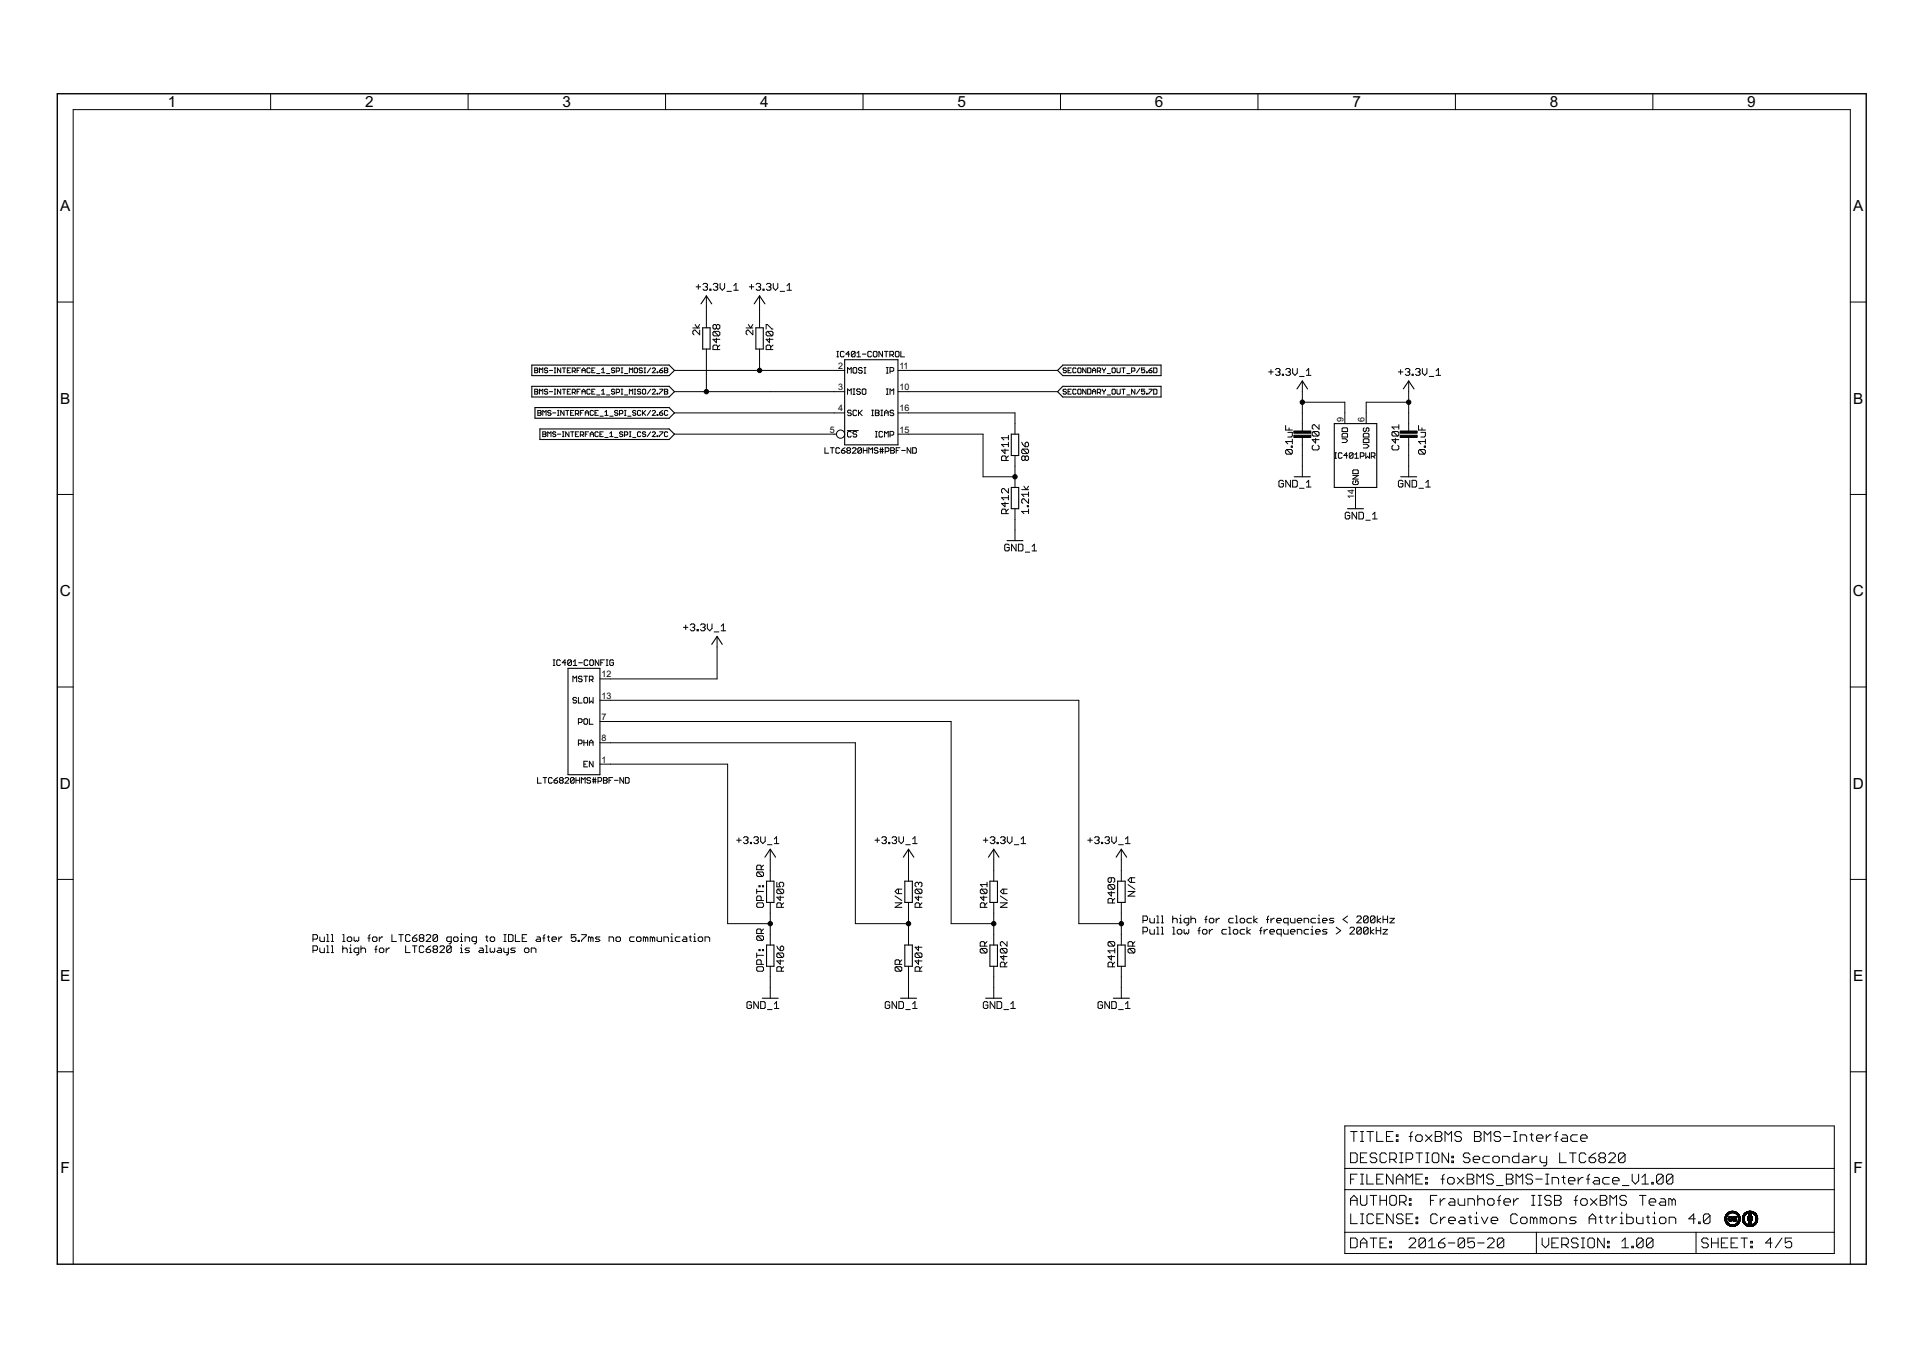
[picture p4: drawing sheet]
<svg xmlns="http://www.w3.org/2000/svg" width="297mm" height="210mm" viewBox="0 0 297 210" stroke-linecap="round" stroke-linejoin="round" font-family="sans-serif">
<defs><g id="words">
<g font-size="2.6">
<text x="25.9" y="16.6">1</text>
<text x="56.4" y="16.6">2</text>
<text x="86.9" y="16.6">3</text>
<text x="117.4" y="16.6">4</text>
<text x="147.9" y="16.6">5</text>
<text x="178.4" y="16.6">6</text>
<text x="208.9" y="16.6">7</text>
<text x="239.4" y="16.6">8</text>
<text x="269.9" y="16.6">9</text>
<text x="9.3" y="32.6">A</text>
<text x="286.3" y="32.6">A</text>
<text x="9.3" y="62.4">B</text>
<text x="286.3" y="62.4">B</text>
<text x="9.2" y="92.1">C</text>
<text x="286.2" y="92.1">C</text>
<text x="9.2" y="121.8">D</text>
<text x="286.2" y="121.8">D</text>
<text x="9.3" y="151.5">E</text>
<text x="286.3" y="151.5">E</text>
<text x="9.4" y="181.2">F</text>
<text x="286.3" y="181.2">F</text>
</g>
<g font-size="1.5">
<text x="129.5" y="57">2</text>
<text x="138.9" y="57">11</text>
<text x="129.5" y="60.3">3</text>
<text x="129.5" y="63.5">4</text>
<text x="138.9" y="63.5">16</text>
<text x="138.9" y="60.3">10</text>
<text x="207.5" y="65.2" transform="rotate(-90 207.5 65.2)">9</text>
<text x="210.8" y="65.2" transform="rotate(-90 210.8 65.2)">6</text>
<text x="128.2" y="66.8">5</text>
<text x="138.9" y="66.8">15</text>
<text x="209.1" y="77" transform="rotate(-90 209.1 77)">14</text>
<text x="92.9" y="104.6">12</text>
<text x="92.9" y="107.9">13</text>
<text x="92.9" y="111.2">7</text>
<text x="92.9" y="114.5">8</text>
<text x="92.9" y="117.8">1</text>
</g>
</g></defs>
<g fill="none" stroke="#000" stroke-width=".15">
<path d="M41.8 14.5v2.4M72.3 14.5v2.4M102.8 14.5v2.4M133.3 14.5v2.4M163.8 14.5v2.4M194.3 14.5v2.4M224.8 14.5v2.4M255.3 14.5v2.4M8.8 46.7h2.5M82.6 56.8h.4l.1 .2-.1 .2 .1 .2-.1 .2h-.4zM82.6 57.2h.4M83.3 57.6v-.8l.3 .3 .2-.3v.8"/>
<path d="M84.6 57l-.1-.2h-.3l-.1 .2 .1 .2 .4 .1-.1 .3h-.3l-.1-.2M84.9 57.2h.5M85.6 56.8h.3M85.6 57.6h.3M85.7 56.8v.8M86.6 56.8v.8l-.5-.8v.8M86.9 56.8h.5M87.1 56.8v.8M87.6 57.2h.3M88.1 56.8h-.5v.8h.5M88.4 57.3l.5-.1v-.2l-.1-.2h-.4v.8M88.6 57.3l.3 .3"/>
<path d="M89.1 57.2h.3M89.6 56.8h-.5v.8M89.9 57.2h.5M89.9 57.6v-.5l.2-.3 .3 .3v.5M91.2 57l-.2-.2h-.2l-.1 .2v.4l.1 .2h.2l.2-.2M91.4 57.2h.3M91.9 56.8h-.5v.8h.5M92.2 57.7h.5M92.9 57.6h.5M92.9 57.1l.3-.3v.8M93.7 57.7h.5M94.9 57l-.1-.2h-.2l-.2 .2 .2 .2 .3 .1-.1 .3h-.2l-.2-.2"/>
<path d="M95.2 57.3h.4l.1-.1v-.2l-.1-.2h-.4v.8M95.9 56.8h.3M95.9 57.6h.3M96.1 56.8v.8M96.5 57.7h.5M97.2 57.6v-.8l.3 .3 .2-.3v.8M98.1 56.8h.2l.2 .2v.4l-.2 .2h-.2l-.1-.2v-.4zM99.2 57l-.1-.2h-.3l-.1 .2 .1 .2 .4 .1-.1 .3h-.3l-.1-.2M99.5 56.8h.2M99.5 57.6h.2M99.6 56.8v.8M100.5 56.8l-.5 .8"/>
<path d="M100.8 57l.1-.2h.2l.1 .2v.1l-.4 .5h.4M101.5 57.4h.1v.2h-.1zM101.9 57.2h.4l.1 .2-.1 .2h-.3l-.1-.2zM102.4 56.8l-.5 .4M102.6 56.8h.4l.1 .2-.1 .2 .1 .2-.1 .2h-.4zM102.6 57.2h.4M104.2 57.2h26.3M107 50.7h1.1M107.4 50.1l.3 .6 .4-.6M107.5 44.3h.7M107.9 43.9v.8M108.1 51v.7l-.7-.7h-.2l-.2 .2v.3l.2 .2"/>
<path d="M108.6 43.9l.2-.1h.3l.2 .1v.2l-.2 .2M108.9 44.3h.2M109.1 44.3l.2 .2v.2l-.2 .1h-.3l-.2-.1M109.1 45.7v4.9M109.1 53.9v6.6M109.6 44.7h.2v.1h-.2zM110.2 43.9l.1-.1h.4l.2 .1v.2l-.2 .2M110.3 51.2l-.2 .2v.3l.2 .2h.7M110.3 51.2h.7l.2 .2v.3l-.2 .2M110.3 51.2l.7 .7M110.5 44.3h.2M110.7 50.3l-.2-.2h-.2l-.2 .2v.4l.2 .1h.2l.2-.1"/>
<path d="M110.7 52.2v.7l-.6-.5h1.1M110.7 50.3v.4M110.7 50.3l.1-.2 .4 .2v.4l-.2 .1-.3-.1M110.7 44.3l.2 .2v.2l-.2 .1h-.4l-.1-.1M110.8 54v-.5l-.1-.2h-.4l-.2 .2v.5h1.1M111.2 53.3l-.4 .3M111.2 43.8v.7l.4 .3 .3-.3v-.7M112.3 45h.7M113.3 44.8h.7M113.3 44.1l.4-.3v1M115.3 50.7h1M115.6 50.1l.4 .6 .3-.6"/>
<path d="M115.7 44.3h.7M116.1 43.9v.8M116.3 51v.7l-.7-.7h-.2l-.1 .2v.3l.1 .2M116.8 43.9l.2-.1h.3l.2 .1v.2l-.2 .2M117.2 44.3h.1M117.3 44.3l.2 .2v.2l-.2 .1h-.3l-.2-.1M117.3 45.7v4.9M117.3 53.9v3.3M117.9 44.7h.1v.1h-.1zM118.3 50.8v-.7h.2l.7 .7h.2M118.4 43.9l.2-.1h.3l.2 .1v.2l-.2 .2M118.5 51.2l-.2 .2v.3l.2 .2h.7"/>
<path d="M118.5 51.2h.7l.2 .2v.3l-.2 .2M118.5 51.2l.7 .7M118.7 44.3h.2M118.9 52.2v.7l-.6-.5h1.1M118.9 44.3l.2 .2v.2l-.2 .1h-.3l-.2-.1M119 54v-.5l-.1-.2h-.4l-.2 .2v.5h1.1M119.4 53.3l-.4 .3M119.4 43.8v.7l.4 .3 .3-.3v-.7M120.5 45h.7M121.6 44.8h.7M121.6 44.1l.3-.3v1M129.3 55.1h.2"/>
<path d="M129.3 54.3h.2M129.4 54.3v.8M130.4 54.4l-.2-.1h-.2l-.2 .1v.6l.2 .1h.2l.2-.1M130.9 57.6v-.8l.3 .3 .3-.3v.8M131.2 54.7h-.5l.4-.4v.8M131.9 56.8h.3l.1 .1v.6l-.1 .1h-.3l-.1-.1v-.6zM132.1 54.4v.6l-.1 .1h-.3l-.2-.1M132.1 54.4l-.1-.1h-.3l-.2 .1v.6M132.1 54.4l-.6 .6M132.4 55.1h.5M132.4 54.5l.3-.2v.8M133.2 56.9l-.1-.1h-.3l-.2 .1 .2 .3h.3l.1 .1-.1 .3h-.3l-.2-.1"/>
<path d="M133.2 54.7h.6M133.5 56.8h.3M133.5 57.6h.3M133.6 56.8v.8M134.6 54.4l-.1-.1h-.3l-.2 .1v.6l.2 .1h.3l.1-.1M134.9 54.4l.1-.1h.3l.2 .1v.6l-.2 .1h-.3l-.1-.1zM136.3 54.3v.8l-.5-.8v.8M136.6 54.3h.6M136.9 54.3v.8M136.9 56.8h.3M136.9 57.6h.3M137.1 56.8v.8"/>
<path d="M137.5 54.8h.4l.1-.1v-.3l-.1-.1h-.4v.8M137.5 57.3h.4l.1-.1v-.3l-.1-.1h-.4v.8M137.7 54.8l.3 .3M138.3 54.4l.1-.1h.3l.2 .1v.6l-.2 .1h-.3l-.1-.1zM138.7 57.2h24.7M139.1 54.3v.8h.6M164.7 57l-.1-.2h-.3l-.1 .2 .1 .2 .4 .1-.1 .3h-.3l-.1-.2M165 57.2h.2M165.5 56.8h-.5v.8h.5M166.2 57l-.1-.2h-.3l-.1 .2v.4l.1 .2h.3l.1-.2M166.6 56.8h.3l.1 .2v.4l-.1 .2h-.3l-.1-.2v-.4zM167.7 56.8v.8l-.5-.8v.8"/>
<path d="M168 56.8h.4l.1 .2v.4l-.1 .2h-.4zM168.7 57.2h.5M168.7 57.6v-.5l.3-.3 .2 .3v.5M169.5 57.3h.4l.1-.1v-.2l-.1-.2h-.4v.8M169.8 57.3l.2 .3M170.3 56.8l.2 .4M170.5 57.2v.4M170.8 56.8l-.3 .4M171 57.7h.5M171.9 56.8h.2l.2 .2v.4l-.2 .2h-.2l-.1-.2v-.4zM172.5 56.8v.6l.2 .2h.2l.1-.2v-.6M173.3 56.8h.5"/>
<path d="M173.5 56.8v.8M174.1 57.7h.5M174.8 57.3h.4l.1-.1v-.2l-.1-.2h-.4v.8M176.1 56.8l-.5 .8M176.8 56.8h-.5v.4l.3-.1 .2 .1v.2l-.1 .2h-.3l-.1-.2M177.1 57.4h.1v.2h-.1zM177.5 57.2h.3l.1 .2-.1 .2h-.2l-.1-.2zM177.9 56.8l-.4 .4M178.2 56.8h.4l.1 .2v.4l-.1 .2h-.4zM196 57.4h.7M196.3 57.1v.7M197 57.1l.2-.2h.3l.2 .2-.2 .3"/>
<path d="M197.4 57.4h.1M197.5 57.4l.2 .2v.2l-.2 .2h-.3l-.2-.2M198.1 57.8h.2v.2h-.2zM198.6 57.1l.2-.2h.3l.2 .2v.2l-.2 .1M199 57.4h.1M199.1 57.4l.2 .2v.2l-.2 .2h-.3l-.2-.2M199.7 56.9v.7l.3 .4 .4-.4v-.7M200.7 58.1h.7M201.2 58.8v7.8M201.8 57.3l.3-.4v1.1M201.8 58h.7M216 57.4h.7"/>
<path d="M216.3 57.1v.7M217.1 57.1l.1-.2h.4l.2 .2-.2 .3M217.4 57.4h.2M217.6 57.4l.2 .2v.2l-.2 .2h-.4l-.1-.2M217.6 58.8v7.8M218.1 57.8h.2v.2h-.2zM218.7 57.1l.1-.2h.4l.2 .2-.2 .3M219 57.4h.2M219.2 57.4l.2 .2v.2l-.2 .2h-.4l-.1-.2M219.7 56.9v.7l.4 .4 .3-.4v-.7M220.8 58.1h.7M221.8 58h.7"/>
<path d="M221.8 57.3l.4-.4v1.1M285.8 46.7h2.5M8.8 76.4h2.5M82.6 60.1h.4l.1 .1-.1 .3 .1 .2-.1 .2h-.4zM82.6 60.5h.4M83.1 63.4h.4l.1 .1-.1 .3 .1 .2-.1 .2h-.4zM83.1 63.8h.4M83.3 60.9v-.8l.3 .3 .2-.3v.8M83.8 64.2v-.8l.3 .2 .2-.2v.8M83.8 66.7h.4l.1 .1-.1 .3 .1 .2-.1 .1h-.4zM83.8 67.1h.4M84.6 60.2l-.1-.1h-.3l-.1 .1 .1 .3h.3l.1 .1-.1 .3h-.3l-.1-.2"/>
<path d="M84.6 67.4v-.7l.3 .2 .2-.2v.7M84.9 60.5h.5M85.1 63.5l-.1-.1h-.3l-.1 .2 .1 .2h.3l.1 .2-.1 .2h-.3l-.1-.2M85.4 63.8h.5M85.6 60.1h.3M85.6 60.9h.3M85.7 60.1v.8M85.9 66.8l-.2-.1h-.2l-.1 .2 .1 .2h.2l.2 .2-.2 .1h-.2l-.1-.1M86.1 63.4h.3M86.1 64.2h.3M86.1 67.1h.5M86.2 63.4v.8"/>
<path d="M86.6 60.1v.8l-.5-.8v.8M86.9 60.1h.5M86.9 66.7h.2M86.9 67.4h.2M87 66.7v.7M87.1 63.4v.8l-.5-.8v.8M87.1 60.1v.8M87.4 63.4h.5M87.6 63.4v.8M87.6 60.5h.3M87.9 66.7v.7l-.5-.7v.7M88.1 60.1h-.5v.8h.5"/>
<path d="M88.1 63.8h.3M88.1 66.7h.5M88.4 60.6h.4l.1-.1v-.3l-.1-.1h-.4v.8M88.4 66.7v.7M88.6 63.4h-.5v.8h.5M88.6 60.6l.3 .3M88.9 63.9h.4l.1-.1v-.3l-.1-.1h-.4v.8M88.9 67.1h.2M89.1 60.5h.3M89.1 63.9l.3 .3M89.4 66.7h-.5v.7h.5M89.6 60.1h-.5v.8"/>
<path d="M89.6 63.8h.3M89.6 67.2h.4l.1-.1v-.3l-.1-.1h-.4v.7M89.9 60.9v-.5l.2-.3 .3 .3v.5M89.9 60.5h.5M89.9 67.2l.2 .2M90.1 63.4h-.5v.8M90.4 64.2v-.6l.3-.2 .2 .2v.6M90.4 63.8h.5M90.4 67.1h.3M90.9 66.7h-.5v.7M91.2 60.2l-.2-.1h-.2l-.1 .1v.5l.1 .2h.2l.2-.2M91.2 67.4v-.5l.2-.2 .3 .2v.5"/>
<path d="M91.2 67.1h.5M91.4 60.5h.3M91.7 63.5l-.2-.1h-.2l-.1 .1v.5l.1 .2h.2l.2-.2M91.9 60.1h-.5v.8h.5M91.9 63.8h.3M92.2 61h.5M92.4 66.8l-.1-.1h-.3l-.1 .1v.5l.1 .1h.3l.1-.1M92.4 63.4h-.5v.8h.5M92.7 64.3h.5M92.7 67.1h.2M92.9 60.4l.3-.3v.8M92.9 60.9h.5"/>
<path d="M93.2 66.7h-.5v.7h.5M93.4 64.2h.5M93.4 63.6l.3-.2v.8M93.4 67.6h.5M93.7 61h.5M94.2 66.9l.2-.2v.7M94.2 64.3h.5M94.2 67.4h.5M94.9 60.2l-.1-.1h-.2l-.2 .1 .2 .3h.2l.1 .1-.1 .3h-.2l-.2-.2M94.9 67.6h.5M95.2 60.6h.4l.1-.1v-.3l-.1-.1h-.4v.8M95.4 63.5l-.1-.1h-.2l-.2 .1 .2 .3h.2l.1 .1-.1 .3h-.2l-.2-.2"/>
<path d="M95.7 63.9h.4l.1-.1v-.3l-.1-.1h-.4v.8M95.9 60.1h.3M95.9 60.9h.3M96.1 60.1v.8M96.2 66.8l-.1-.1h-.3l-.1 .2 .1 .2h.3l.1 .2-.1 .1h-.3l-.1-.1M96.5 61h.5M96.5 63.4h.2M96.5 64.2h.2M96.5 67.2h.3l.2-.1v-.3l-.2-.1h-.3v.7M96.6 63.4v.8M97 64.3h.5M97.2 60.9v-.8l.3 .3 .2-.3v.8"/>
<path d="M97.2 66.7h.3M97.2 67.4h.3M97.3 66.7v.7M97.7 67.6h.5M98 60.1h.2M98 60.9h.2M98.1 60.1v.8M98.2 63.5l-.1-.1h-.2l-.2 .1 .2 .3h.2l.1 .1-.1 .3h-.2l-.2-.2M99 60.2l-.2-.1h-.2l-.1 .1 .1 .3h.2l.2 .1-.2 .3h-.2l-.1-.2M99 63.5l-.2-.1h-.2l-.1 .1v.5l.1 .2h.2l.2-.2M99 66.8l-.2-.1h-.2l-.1 .1v.5l.1 .1h.2l.2-.1M99.2 63.4v.8"/>
<path d="M99.4 60.1h.2l.1 .1v.5l-.1 .2h-.2l-.2-.2v-.5zM99.4 63.8l.3 .4M99.7 66.8l-.1-.1h-.2l-.2 .2 .2 .2h.2l.1 .2-.1 .1h-.2l-.2-.1M99.7 63.4l-.5 .5M100.5 60.1l-.5 .8M100.5 63.4l-.5 .8M100.5 66.7l-.5 .7M100.8 60.2l.1-.1h.2l.1 .1v.2l-.4 .5h.4M100.8 63.5l.1-.1h.2l.1 .1v.1l-.4 .6h.4M100.8 66.8l.1-.1h.2l.1 .1-.4 .6h.4M101.5 60.7h.1v.2h-.1zM101.5 64h.1v.2h-.1z"/>
<path d="M101.5 67.3h.1v.1h-.1zM101.9 60.1h.5l-.5 .8M101.9 63.8h.4l.1 .2-.1 .2h-.3l-.1-.2zM101.9 66.7h.5l-.5 .7M102.4 63.4l-.5 .4M102.6 60.1h.4l.1 .1-.1 .3 .1 .2-.1 .2h-.4zM102.6 60.5h.4M103.1 63.5l-.1-.1h-.2l-.2 .1v.5l.2 .2h.2l.1-.2M103.1 66.8l-.1-.1h-.2l-.2 .1v.5l.2 .1h.2l.1-.1M104.2 60.5h26.3M104.2 63.8h26.3M104.2 67.1h25"/>
<path d="M127.4 69.2v.8h.6M128.3 69.2h.5M128.5 69.2v.8M129.7 69.3l-.2-.1h-.2l-.2 .1v.6l.2 .1h.2l.2-.1M130 69.6h.4l.1 .3-.1 .1h-.3l-.1-.1zM130.5 69.2l-.5 .4M130.9 66.5h1.7M130.9 60.9v-.8l.3 .2 .3-.2v.8M131 69.6l-.2 .1 .2 .3h.2l.2-.1-.2-.3M131 69.6l-.2-.2 .2-.2h.2l.2 .1-.2 .3M131 69.6h.2M131.5 66.8l-.1-.2h-.3l-.2 .2v.6l.2 .1h.3l.1-.1"/>
<path d="M131.5 63.5l-.1-.1h-.3l-.2 .2 .2 .2h.3l.1 .3-.1 .1h-.3l-.2-.1M131.7 69.3l.1-.1h.3l.1 .1v.1l-.5 .6h.5M131.8 60.9h.3M131.8 60.1h.3M131.9 60.1v.8M132.3 66.8l-.1-.2h-.3l-.1 .2 .1 .3h.3l.1 .1-.1 .3h-.3l-.1-.1M132.3 63.5l-.1-.1h-.3l-.1 .1v.6l.1 .1h.3l.1-.1M132.6 63.4v.8M132.8 63.8l.4 .4M132.9 60.2l-.1-.1h-.3l-.2 .1 .2 .3h.3l.1 .1-.1 .3h-.3l-.2-.1M133.1 69.3v.6l-.2 .1h-.2l-.2-.1M133.1 69.3l-.2-.1h-.2l-.2 .1v.6"/>
<path d="M133.1 69.3l-.6 .6M133.2 60.2l.1-.1h.3l.2 .1v.6l-.2 .1h-.3l-.1-.1zM133.2 63.4l-.6 .5M133.3 69.6h.6M133.3 69.2v.8M133.9 69.2v.8M134.2 70v-.8l.3 .2 .3-.2v.8M134.6 63.4h.3M134.6 64.2h.3M134.8 63.4v.8M135.2 67.5h.3M135.2 63.4h.4l.2 .1-.2 .3 .2 .3-.2 .1h-.4z"/>
<path d="M135.2 63.8h.4M135.2 66.6h.3M135.4 66.6v.9M135.6 69.3l-.1-.1h-.3l-.2 .2 .2 .2h.3l.1 .3-.1 .1h-.3l-.2-.1M135.9 69.4h.6M135.9 69.7h.6M136 69.2v.8M136.1 63.4h.3M136.1 64.2h.3M136.2 63.4v.8M136.3 69.2v.8M136.4 66.8l-.2-.2h-.3l-.1 .2v.6l.1 .1h.3l.2-.1"/>
<path d="M136.6 63.8h.6M136.6 64.2v-.6l.3-.2 .3 .2v.6M136.6 67.5v-.9l.3 .3 .3-.3v.9M136.7 69.7h.5l.1-.1v-.3l-.1-.1h-.5v.8M136.9 60.9h.3M136.9 60.1h.3M137.1 60.1v.8M137.5 60.9v-.8l.3 .2 .2-.2v.8M137.5 67.2h.4l.1-.1v-.3l-.1-.2h-.4v.9M137.6 69.2h.4l.2 .1-.2 .3 .2 .3-.2 .1h-.4zM137.6 69.6h.4M138 63.5l-.1-.1h-.3l-.1 .1 .1 .3h.3l.1 .1-.1 .3h-.3l-.1-.1"/>
<path d="M138.4 69.6h.3M138.7 60.5h24.7M138.7 63.8h18.1v3.3M138.7 67.1h13.1v6.5h5M139 69.2h-.6v.8M139.3 69.6h.5M140.7 69.2v.8l-.6-.8v.8M141 69.2h.4l.1 .1v.6l-.1 .1h-.4zM155.2 69.4v.7l-.5-.6h1.1M155.2 77.6v.7l-.5-.5h1.1M155.4 71.1v-.5l-.2-.2h-.3l-.2 .2v.5h1.1M155.4 79.3v-.5l-.2-.2h-.3l-.2 .2v.5h1.1"/>
<path d="M155.8 75.5v.7l-.7-.7h-.2l-.2 .1v.4l.2 .2M155.8 70.4l-.4 .4M155.8 68.7h-1.1l.4 .3M155.8 67.2v.7M155.8 68.3v.7M155.8 76.5v.7M155.8 67.6h-1.1l.4 .3M155.8 78.6l-.4 .4M155.8 76.9h-1.1l.4 .3M156.8 70.4v4.9M156.8 78.6v4.9M157.8 68.3l.2 .4 .3 .3"/>
<path d="M157.8 75.6h1.1M158 69.4l-.2 .1v.4l.2 .2h.7M158 69.4h.7l.2 .1v.4l-.2 .2M158 69.4l.7 .7M158.2 75.1l.3 .5 .4-.5M158.3 70.6l-.1-.2-.4 .2v.4l.2 .1 .3-.1M158.3 70.6l.2-.2 .4 .2v.4l-.2 .1-.4-.1M158.3 68.5l.4-.2 .2 .2v.3l-.2 .2h-.4zM158.3 70.6v.4M158.7 78.1h.2v.2h-.2zM158.9 77v.7l-.7-.7h-.2l-.2 .2v.4l.2 .1M158.9 76v.7"/>
<path d="M158.9 78.6v.7M158.9 79h-1.1l.4 .3M158.9 76.3h-1.1l.4 .4M164.7 60.2l-.1-.1h-.3l-.1 .1 .1 .3h.3l.1 .1-.1 .3h-.3l-.1-.2M165 60.5h.2M165.5 60.1h-.5v.8h.5M166.2 60.2l-.1-.1h-.3l-.1 .1v.5l.1 .2h.3l.1-.2M166.5 60.2l.1-.1h.3l.1 .1v.5l-.1 .2h-.3l-.1-.2zM167.7 60.1v.8l-.5-.8v.8M168 60.1h.4l.1 .1v.5l-.1 .2h-.4zM168.7 60.5h.5M168.7 60.9v-.5l.3-.3 .2 .3v.5"/>
<path d="M169.5 60.6h.4l.1-.1v-.3l-.1-.1h-.4v.8M169.8 60.6l.2 .3M170.3 60.1l.2 .4M170.5 60.5v.4M170.8 60.1l-.3 .4M171 61h.5M171.8 60.2l.1-.1h.2l.2 .1v.5l-.2 .2h-.2l-.1-.2zM172.5 60.1v.6l.2 .2h.2l.1-.2v-.6M173.3 60.1h.5M173.5 60.1v.8M174.1 61h.5M175.3 60.1v.8l-.5-.8v.8"/>
<path d="M176.1 60.1l-.5 .8M176.8 60.1h-.5v.4l.3-.1 .2 .1v.2l-.1 .2h-.3l-.1-.2M177.1 60.7h.1v.2h-.1zM177.5 60.1h.4l-.4 .8M178.2 60.1h.4l.1 .1v.5l-.1 .2h-.4zM198.2 74.4l-.1-.2h-.4l-.2 .2v.7l.2 .1h.4l.1-.1v-.4h-.3M198.6 65.7v.7h1M198.8 69.4l-.2 .2v.4l.2 .1h.7M198.8 69.4h.7l.1 .2v.4l-.1 .1M198.8 69.4l.7 .7M198.9 66.8h.7v.5l-.1 .2h-.6M199.1 66.1v.3"/>
<path d="M199.3 74.2v1l-.7-1v1M199.5 68.9h.1v.2h-.1zM199.6 67.8v.8M199.6 68.2h-1l.3 .4M199.7 74.2h.5l.2 .2v.7l-.2 .1h-.5zM200.7 75.4h.7M201.2 67.6v6M201.2 62.1h6.5v3.3M201.8 75.2h.7M201.8 74.5l.3-.3v1M202.9 68.8l-.2 .2v.3l.2 .2h.7l.2-.2v-.3l-.2-.2M202.9 66.7l-.2 .1v.4l.2 .2h.7"/>
<path d="M202.9 66.7h.7l.2 .1v.4l-.2 .2M202.9 66.7l.7 .7M203.2 67.7v.7l-.5-.5h1.1M203.8 65.6v.7l-.8-.7h-.1l-.2 .2v.3l.2 .2M206.2 70.8h.2M206.2 69.9h.2M206.3 69.9v.9M207.3 67.1l.2-.2h.5l.2 .2v.4h-.9zM207.3 66.2l.2-.1h.5l.2 .1v.5h-.9zM207.3 70.1l-.1-.2h-.3l-.2 .2v.5l.2 .2h.3l.1-.2M207.3 67.8h.6l.3 .3-.3 .2h-.6M208.2 70.4h-.6l.4-.5v.9"/>
<path d="M208.5 79.3l-.2-.2h-.3l-.2 .2v.7l.2 .2h.3l.2-.2v-.4h-.4M209 73.4h.8l-.8 .6h.8M209 70.1v.5l-.1 .2h-.3l-.2-.2M209 70.1l-.1-.2h-.3l-.2 .2v.5M209 70.1l-.6 .5M209.1 74.3l-.1 .1v.3l.1 .1h.6l.1-.1v-.3l-.1-.1h-.3v.2M209.1 72.6h.6l.1 .1v.5h-.8v-.5zM209.3 70.2l.2-.3v.9M209.3 70.8h.5M209.4 75.3v3.3M209.5 79.1v1.1l-.6-1.1v1.1M209.9 79.1h.5l.2 .2v.7l-.2 .2h-.5z"/>
<path d="M210.1 70.5h.4l.2-.1v-.3l-.2-.2h-.4v.9M210.6 67.1l.1-.2h.6l.2 .2v.4h-.9zM210.6 67.9l.1-.1h.6l.2 .1v.4h-.9zM210.6 68.6h.6l.3 .3-.3 .3h-.6M210.7 66.1l-.1 .1v.3l.1 .2 .3-.2v-.3l.2-.1 .3 .1v.3l-.2 .2M211 69.9v.9l.2-.3 .3 .3v-.9M211.8 70.5h.4l.2-.1v-.3l-.2-.2h-.4v.9M212 79.5l.4-.4v1.1M212.1 70.5l.3 .3M215.2 66.7h.7l.2 .1v.4l-.2 .2M215.2 68.8l-.2 .2v.3l.2 .2h.7l.2-.2v-.3l-.2-.2M215.2 66.7l-.2 .1v.4l.2 .2h.7"/>
<path d="M215.2 66.7l.7 .7M215.5 67.7v.7l-.5-.5h1.1M216.1 65.6v.7M216.1 66h-1.1l.4 .3M216.7 74.4l-.2-.2h-.3l-.2 .2v.7l.2 .1h.3l.2-.1v-.4h-.4M217.6 67.6v6M217.6 62.1h-6.6v3.3M217.8 74.2v1l-.7-1v1M218.1 74.2h.6l.1 .2v.7l-.1 .1h-.6zM219.1 65.7v.7h1.1M219.2 75.4h.7M219.3 69.4l-.2 .2v.4l.2 .1h.7"/>
<path d="M219.3 69.4h.7l.2 .2v.4l-.2 .1M219.3 69.4l.7 .7M219.5 66.8h.7v.5l-.2 .2h-.5M219.6 66.1v.3M220 68.9h.2v.2h-.2zM220.2 68.2h-1.1l.4 .4M220.2 67.8v.8M220.2 75.2h.7M220.2 74.5l.4-.3v1M285.8 76.4h2.5M105.6 96.9h.7M105.9 96.5v.7"/>
<path d="M106.6 96.5l.2-.1h.3l.2 .1-.2 .4M107 96.9h.1M107.1 96.9l.2 .2-.2 .3h-.3l-.2-.2M107.7 97.2h.2v.2h-.2zM108.2 96.5l.2-.1h.3l.2 .1v.2l-.2 .2M108.6 96.9h.1M108.7 96.9l.2 .2v.1l-.2 .2h-.3l-.2-.2M109.3 96.4v.7l.3 .3 .4-.3v-.7M110.3 97.6h.7M110.8 98.3v6.6h-18.1M111.4 97.4h.7M111.4 96.7l.3-.3v1"/>
<path d="M155.9 84.2l-.2-.1h-.3l-.2 .1v.7l.2 .2h.3l.2-.2v-.3h-.4M157 84.1v1l-.7-1v1M157.3 84.1h.5l.2 .1v.7l-.2 .2h-.5zM158.4 85.3h.7M159.4 85.1h.7M159.4 84.4l.4-.3v1M211 80.3h.7M212 80.2h.7M8.8 106.1h2.5M85.4 102.8h.3M85.4 101.9h.3M85.6 101.9v.9"/>
<path d="M86.6 102.1l-.2-.2h-.3l-.1 .2v.5l.1 .2h.3l.2-.2M87.4 102.4h-.6l.5-.5v.9M88.3 102.1v.5l-.2 .2h-.3l-.1-.2M88.3 102.1l-.2-.2h-.3l-.1 .2v.5M88.3 102.1l-.6 .5M88.5 105.3v-.9l.3 .3 .3-.3v.9M88.5 102.8h.6M88.5 102.2l.3-.3v.9M89.1 107.9l-.2-.2h-.3l-.1 .3 .1 .2h.3l.2 .2-.2 .2h-.3l-.1-.2M89.3 111.6h.5l.1-.2v-.3l-.1-.1h-.5v.9M89.3 114.9h.5l.1-.2v-.3l-.1-.1h-.5v.8M89.3 107.7v.9h.6"/>
<path d="M89.4 102.4h.6M89.9 104.6l-.1-.2h-.3l-.2 .3 .2 .2h.3l.1 .3-.1 .1h-.3l-.2-.1M90.2 114.7h.6M90.2 118h.3M90.2 104.4h.6M90.2 111.1l.1-.1h.3l.2 .1v.6l-.2 .2h-.3l-.1-.2zM90.2 114.3v.8M90.3 107.7h.3l.2 .2v.5l-.2 .2h-.3l-.1-.2v-.5zM90.5 104.4v.9M90.8 117.6h-.6v.8h.6M90.8 114.3v.8M90.8 102.1l-.1-.2h-.3l-.2 .2v.5l.2 .2h.3l.1-.2"/>
<path d="M91 114.7h.6M91 105h.5l.1-.1v-.3l-.1-.2h-.5v.9M91 107.7v.9l.3-.3 .3 .3v-.9M91 111v.9h.6M91 115.1v-.5l.3-.3 .3 .3v.5M91.2 101.9h.3l.2 .2v.5l-.2 .2h-.3l-.1-.2v-.5zM91.3 105l.3 .3M91.6 117.6v.8l-.6-.8v.8M92.5 101.9v.9l-.6-.9v.9M92.7 108.2h73.9v34.5h6.6M92.7 111.4h54.2v31.3h6.6M92.7 114.7h39.4v28h8.2"/>
<path d="M92.7 118h19.7v24.7h6.6M92.8 102.4h.3M93.4 101.9h-.6v.9M93.6 102.8h.3M93.6 101.9h.3M93.8 101.9v.9M94.8 102.1l-.2-.2h-.3l-.1 .2v.5l.1 .2h.3l.2-.2v-.2h-.3M285.8 106.1h2.5M8.8 135.8h2.5M83 120.1v.9h.6M83.9 120.1h.6M84.2 120.1v.9"/>
<path d="M85.3 120.2l-.1-.1h-.3l-.2 .1v.6l.2 .2h.3l.1-.2M85.6 120.5h.4l.1 .3-.1 .2h-.3l-.1-.2zM86.1 120.1l-.5 .4M86.6 120.5l-.2 .2 .2 .3h.2l.2-.2-.2-.3M86.6 120.5l-.2-.1 .2-.3h.2l.2 .1-.2 .3M86.6 120.5h.2M87.3 120.2l.1-.1h.3l.1 .1v.2l-.5 .6h.5M88.7 120.2v.6l-.1 .2h-.3l-.2-.2M88.7 120.2l-.1-.1h-.3l-.2 .1v.6M88.7 120.2l-.6 .6M89 120.5h.5M89 120.1v.9"/>
<path d="M89.5 120.1v.9M89.8 121v-.9l.3 .3 .3-.3v.9M91.2 120.2l-.1-.1h-.3l-.1 .1 .1 .3h.3l.1 .2-.1 .3h-.3l-.1-.2M91.5 120.4h.6M91.5 120.7h.6M91.7 120.1v.9M91.9 120.1v.9M92.4 120.7h.4l.1-.2v-.3l-.1-.1h-.4v.9M93.2 120.1h.4l.2 .1-.2 .3 .2 .3-.2 .2h-.4zM93.2 120.5h.4M94.1 120.5h.2M94.6 120.1h-.5v.9"/>
<path d="M94.9 120.5h.6M96.3 120.1v.9l-.5-.9v.9M96.6 120.1h.4l.2 .1v.6l-.2 .2h-.4zM113.8 129.8h.7M114.1 129.4v.7M114.9 129.4l.1-.2h.4l.1 .2v.2l-.1 .2M115.2 129.8h.2M115.4 129.8l.1 .1v.2l-.1 .2h-.4l-.1-.2M115.9 130.1h.2v.2h-.2zM116.4 129.4l.2-.2h.4l.1 .2-.1 .4M116.8 129.8h.2M116.9 137.3v.7"/>
<path d="M116.9 137.7h1M117 129.8l.1 .1-.1 .4h-.4l-.2-.2M117.1 134.7l-.2 .2v.3l.2 .2h.7M117.1 139.4h.7l.1 .2v.4l-.1 .1h-.7l-.2-.1v-.4zM117.1 134.7h.7l.1 .2v.3l-.1 .2M117.1 134.7l.7 .7M117.2 136.8h.2v.2h-.2zM117.5 129.2v.7l.3 .4 .4-.4v-.7M117.6 134.3v-.5l-.2-.2h-.3l-.2 .2v.5h1M117.6 139.1v-.5l-.2-.2h-.3l-.2 .2v.5h1M117.8 136.8h.1v.2h-.1zM117.9 133.6l-.3 .4"/>
<path d="M118.6 130.5h.7M119 131.2v4.9M119 139.4v6.6M119.6 129.6l.4-.4v1.1M119.6 130.3h.7M120 136.3v.7h.5l-.1-.4v-.2l.1-.1h.4l.2 .1v.4l-.2 .2M120.2 137.3l-.2 .2v.4l.2 .1h.7M120.2 137.3h.7l.2 .2v.4l-.2 .1M120.2 137.3l.7 .7M120.5 138.4v.7l-.5-.5h1.1M121.1 139.4l-.4 .4M135.1 129.8h.7"/>
<path d="M135.5 129.4v.7M136.2 129.4l.2-.2h.3l.2 .2-.2 .4M136.6 129.8h.1M136.7 129.8l.2 .1-.2 .4h-.3l-.2-.2M137.3 130.1h.1v.2h-.1zM137.8 129.4l.2-.2h.3l.2 .2-.2 .4M138.2 129.8h.1M138.3 139.4h1l-1 .7h1M138.3 138.4l1 .7M138.3 129.8l.2 .1-.2 .4h-.3l-.2-.2M138.8 137.3v.7M138.9 129.2v.7l.3 .4 .4-.4v-.7"/>
<path d="M139.3 137.3h-.7l-.3 .4 .3 .3h.7M139.9 130.5h.7M140.3 131.2v4.9M140.3 139.4v6.6M141 129.6l.3-.4v1.1M141 130.3h.7M141.5 137.3l-.1 .2v.4l.1 .1h.7M141.5 137.3h.7l.2 .2v.4l-.2 .1M141.5 137.3l.7 .7M141.9 136.4l-.2-.1-.3 .1v.4l.1 .2M141.9 136.4l.2-.1 .3 .1v.4l-.2 .2M141.9 138.4v.7l-.5-.5h1"/>
<path d="M141.9 136.4v.2M142.4 139.4l-.3 .4M151.6 137.3l-.2 .2v.4l.2 .1h.7M151.6 137.3h.7l.2 .2v.4l-.2 .1M151.6 137.3l.7 .7M151.9 129.8h.7M152 138.4v.7l-.6-.5h1.1M152.3 129.4v.7M152.5 136.3v.7M152.5 139.4l-.4 .4M152.5 136.6h-1.1l.4 .4M153 129.4l.1-.2h.4l.2 .2v.2l-.2 .2"/>
<path d="M153.3 129.8h.2M153.5 129.8l.2 .1v.2l-.2 .2h-.4l-.1-.2M153.5 131.2v4.9M153.5 139.4v6.6M154 130.1h.2v.2h-.2zM154.5 139.4h1.1l-1.1 .7h1.1M154.5 138.4l1.1 .7M154.5 129.4l.2-.2h.4l.2 .2v.2l-.2 .2M154.9 129.8h.2M155 137.3v.7M155.1 129.8l.2 .1v.2l-.2 .2h-.4l-.2-.2M155.6 137.3h-.7l-.4 .4 .4 .3h.7"/>
<path d="M155.6 129.2v.7l.4 .4 .3-.4v-.7M156.7 130.5h.7M157.7 130.3h.7M157.7 129.6l.4-.4v1.1M168 129.8h.7M168.4 129.4v.7M169.1 129.4l.1-.2h.4l.2 .2-.2 .4M169.4 129.8h.2M169.6 129.8l.2 .1-.2 .4h-.4l-.1-.2M170.1 130.1h.2v.2h-.2zM170.7 129.4l.2-.2h.3l.2 .2-.2 .4M171 129.8h.2"/>
<path d="M171.2 129.8l.2 .1-.2 .4h-.3l-.2-.2M171.3 136.6h.7l.2 .2v.4l-.2 .2M171.3 136.6l-.1 .2v.4l.1 .2h.7M171.3 136.6l.7 .8M171.7 135.6v.5l-.2 .2h-.2l-.1-.2v-.3l.1-.2h.7l.2 .2v.3l-.2 .2M171.7 137.7v.7l-.5-.5h1M171.7 129.2v.7l.4 .4 .3-.4v-.7M171.9 139.5v-.6l-.2-.1h-.4l-.1 .1v.6h1M172.2 138.8l-.3 .3M172.8 130.5h.7M173.2 131.2v4.9M173.2 139.4v6.6"/>
<path d="M173.8 129.6l.4-.4v1.1M173.8 130.3h.8M174.2 137.7h1.1l-1.1 .7h1.1M174.2 136.6l1.1 .8M174.8 135.6v.7M175.3 135.6h-.7l-.4 .3 .4 .4h.7M285.8 135.8h2.5M48.3 145.1h.6l.1-.2v-.4l-.1-.1h-.6v1M48.3 146.8h.6l.1-.2v-.3l-.1-.2h-.6v1M49.4 144.7v.5l.2 .2h.5v-.7M49.4 146.4v.6l.2 .1h.5v-.7M50.5 145.4h.3"/>
<path d="M50.5 144.4h.1v1M50.5 146.1h.1v1M50.5 147.1h.3M51.2 145.4h.3M51.2 144.4h.2v1M51.2 146.1h.2v1M51.2 147.1h.3M52.9 145.4h.4M52.9 144.4h.2v1M52.9 146.6l.2-.2h.4l.1 .2v.5M52.9 146.1v1M53.6 144.9l.2-.2h.4l.1 .2v.3l-.1 .2h-.4l-.2-.2z"/>
<path d="M54 147.1h.4M54 146.4h.2v.7M54.2 145.9v.2M54.7 144.7v.5l.2 .2 .2-.2 .1 .2 .2-.2v-.5M55.4 147.1h-.5l-.2-.1v-.4l.2-.2h.5v.9l-.3 .2M55.8 146.6l.1-.2h.4l.2 .2v.5M55.8 146.1v1M56.8 144.9h.4M57.2 144.4l-.2 .1v.9M57.5 144.9l.2-.2h.4l.1 .2v.3l-.1 .2h-.4l-.2-.2zM57.9 146.6h.3M58.2 146.1l-.1 .2v.8"/>
<path d="M58.6 144.7v.7M58.8 146.4h.3l.2 .2v.4l-.2 .1h-.3l-.2-.1v-.4zM59.1 144.7h-.2l-.3 .4M59.6 146.4v.7M60.2 146.4h-.2l-.4 .4M60.5 144.4v1h.7M61.6 144.4h.7M61.9 144.4v1M62.7 146.1v1h.7M63.4 144.5l-.2-.1h-.4l-.1 .1v.7l.1 .2h.4l.2-.2M63.7 144.9h.5l.2 .2v.1l-.2 .2h-.3l-.2-.2zM63.7 146.1h.7"/>
<path d="M64.1 146.1v1M64.4 144.4l-.3 .1-.4 .4M64.9 144.9l-.1 .2v.1l.1 .2h.4l.2-.2v-.1l-.2-.2M64.9 144.9l-.1-.2v-.2l.1-.1h.4l.2 .1v.2l-.2 .2M64.9 144.9h.4M65.5 146.3l-.2-.2h-.4l-.1 .2v.7l.1 .1h.4l.2-.1M65.8 144.5l.2-.1h.4l.1 .1v.2l-.7 .7h.7M65.8 146.6h.6l.1 .4-.1 .1h-.4l-.2-.1zM66.5 146.1l-.3 .2-.4 .3M67.1 146.6l-.2-.2 .2-.3h.3l.2 .2-.2 .3M67.1 146.6l-.2 .2 .2 .3h.3l.2-.1-.2-.4M67.1 146.6h.3"/>
<path d="M67.6 144.5v.7l-.2 .2h-.3l-.2-.2M67.6 144.5l-.2-.1h-.3l-.2 .1v.7M67.6 144.5l-.7 .7M67.9 146.3l.2-.2h.4l.1 .2v.1l-.7 .7h.7M69.7 145.4h-.5l-.2-.2v-.3l.2-.2h.5v.9l-.2 .2h-.1M69.7 146.3v.7l-.2 .1h-.3l-.2-.1M69.7 146.3l-.2-.2h-.3l-.2 .2v.7M69.7 146.3l-.7 .7M70.1 144.9l.1-.2h.4l.2 .2v.3l-.2 .2h-.4l-.1-.2zM71.1 145.4h.4M71.1 144.7h.2v.7M71.1 146.4h.2v.7"/>
<path d="M71.1 147.1h.4M71.3 144.2v.2M71.3 145.9v.2M71.8 145.4v-.7h.5l.2 .2v.5M72.5 146.4h-.5l-.2 .2 .2 .2h.3l.2 .2-.2 .1h-.5M73.6 145.4h-.5l-.2-.2v-.3l.2-.2h.5v.9l-.2 .2h-.2M74.1 146.4h.4l.2 .2v.5h-.6l-.1-.1 .1-.2h.6M75 144.7h.4M75 146.1h.2v1M75 147.1h.4M75.2 144.5v.7l.2 .2M75.7 144.9l.2-.2h.3l.2 .2v.3l-.2 .2h-.3l-.2-.2z"/>
<path d="M75.7 146.4v.6l.2 .1 .2-.1 .1 .1 .2-.1v-.6M76.9 146.4h.4l.2 .2v.5h-.6l-.1-.1 .1-.2h.6M77.8 145.4h.4M77.8 144.4h.4M77.8 146.4v.6l.2 .1h.5M78 144.4v1M78.5 146.4v.9l-.3 .2M78.5 144.4h.6l.1 .1v.7l-.1 .2h-.6zM79.6 146.4h-.5l-.2 .2 .2 .2h.3l.2 .2-.2 .1h-.5M79.6 144.4v1h.7M80.7 144.9h.3M81 146.6l.2-.2h.3l.2 .2v.4l-.2 .1h-.3l-.2-.1z"/>
<path d="M81.4 144.4h-.7v1h.7M82.1 147.1v-.7h.5l.2 .2v.5M83 144.7h.3l.2 .2v.5h-.5l-.2-.2 .2-.1h.5M83.8 144.9h.4M84.2 144.4l-.2 .1v.9M84.5 144.7h.4M84.7 144.5v.7l.2 .2M85.3 145.1h.7v-.2l-.2-.2h-.4l-.1 .2v.3l.1 .2h.4M86.3 144.7v.7M86.8 144.7h-.1l-.4 .4M89 144.4h-.8v.5l.6-.2 .2 .2v.3l-.2 .2h-.4l-.2-.2M89.3 145.2h.2v.2h-.2z"/>
<path d="M89.8 144.4h.8v.1l-.8 .7v.2M91.2 144.9l-.1-.2h-.2v.7M91.2 144.9l.2-.2 .2 .2v.5M91.2 144.9v.5M92.7 144.7h-.6l-.1 .2 .1 .2h.4l.2 .1-.2 .2h-.5M94.1 145.4v-.7h.5l.2 .2v.5M95.1 144.9l.2-.2h.4l.1 .2v.3l-.1 .2h-.4l-.2-.2zM98 144.7h-.6l-.1 .2v.3l.1 .2h.6M98.3 144.9l.2-.2h.3l.2 .2v.3l-.2 .2h-.3l-.2-.2zM99.7 144.9l-.3-.2v.7M99.7 144.9v.5M99.7 144.9l.2-.2 .2 .2v.5"/>
<path d="M100.8 144.9l-.4-.2v.7M100.8 144.9v.5M100.8 144.9l.2-.2 .1 .2v.5M101.5 144.7v.5l.2 .2h.5v-.7M102.6 145.4v-.7h.5l.2 .2v.5M103.6 145.4h.4M103.6 144.7h.2v.7M103.8 144.2v.2M105 144.7h-.5l-.2 .2v.3l.2 .2h.5M105.6 144.7h.3l.2 .2v.5h-.5l-.2-.2 .2-.1h.5M106.4 144.7h.4M106.6 144.5v.7l.2 .2"/>
<path d="M107.1 145.4h.4M107.1 144.7h.2v.7M107.3 144.2v.2M107.8 144.9l.2-.2h.4l.1 .2v.3l-.1 .2h-.4l-.2-.2zM108.9 145.4v-.7h.5l.2 .2v.5M116.1 154.9l-.2-.2h-.4l-.1 .2v.7l.1 .2h.4l.2-.2v-.4h-.4M116.9 147.2v.7M116.9 147.6h1M117.1 144.5l-.2 .2v.4l.2 .1h.7M117.1 149.3h.7l.1 .2v.3l-.1 .2h-.7l-.2-.2v-.3zM117.1 144.5h.7l.1 .2v.4l-.1 .1M117.1 144.5l.7 .7"/>
<path d="M117.1 154.7v1.1l-.7-1.1v1.1M117.2 146.7h.2v.1h-.2zM117.5 154.7h.5l.2 .2v.7l-.2 .2h-.5zM117.6 144.2v-.5l-.2-.2h-.3l-.2 .2v.5h1M117.6 148.9v-.5l-.2-.1h-.3l-.2 .1v.5h1M117.8 146.7h.1v.1h-.1zM117.9 143.5l-.3 .3M118.6 155.9h.7M119 149.2v5M119.6 155.8h.7M119.6 155.1l.4-.4v1.1M120 146.1l.2 .4 .3 .3"/>
<path d="M120.2 147.2h.7l.2 .2v.3l-.2 .2M120.2 147.2l-.2 .2v.3l.2 .2h.7M120.2 147.2l.7 .7M120.5 146.3l.4-.2 .2 .2v.4l-.2 .1h-.4zM120.5 148.3v.6l-.5-.5h1.1M120.7 140.1v-.5l-.2-.2h-.3l-.2 .2v.5h1.1M120.7 150v-.5l-.2-.2h-.3l-.2 .2v.5h1.1M121.1 149.3l-.4 .4M137.4 154.9l-.1-.2h-.4l-.2 .2v.7l.2 .2h.4l.1-.2v-.4h-.3M138.4 149.3l-.1 .2v.3l.1 .2h.7M138.4 149.3h.7l.2 .2v.3l-.2 .2M138.4 149.3l.7 .7"/>
<path d="M138.5 154.7v1.1l-.7-1.1v1.1M138.9 154.7h.5l.2 .2v.7l-.2 .2h-.5zM139 148.9v-.5l-.2-.1h-.4l-.1 .1v.5h1M139.3 148.3l-.3 .3M139.9 155.9h.7M140.3 149.2v5M141 155.8h.7M141 155.1l.3-.4v1.1M141.5 147.2h.7l.2 .2v.3l-.2 .2M141.5 147.2l-.1 .2v.3l.1 .2h.7M141.5 147.2l.7 .7M141.9 148.3v.6l-.5-.5h1"/>
<path d="M141.9 146.1v.7l-.5-.5h1M142.1 140.1v-.5l-.2-.2h-.4l-.1 .2v.5h1M142.1 150v-.5l-.2-.2h-.4l-.1 .2v.5h1M142.4 149.3l-.3 .4M151.6 146.5l-.2 .2v.3l.2 .2h.7M151.6 146.5h.7l.2 .2v.3l-.2 .2M151.6 146.5l.7 .7M152.1 146.1v-.5l-.2-.2h-.3l-.2 .2v.5h1.1M152.1 140.1v-.5l-.1-.2h-.4l-.2 .2v.5h1.1M152.5 145.4l-.4 .4M152.6 154.9l-.2-.2h-.3l-.2 .2v.7l.2 .2h.3l.2-.2v-.4h-.3M153.5 149.2v5"/>
<path d="M153.7 154.7v1.1l-.7-1.1v1.1M154 154.7h.5l.2 .2v.7l-.2 .2h-.5zM154.7 146.5l-.2 .2v.3l.2 .2h.7M154.7 146.5h.7l.2 .2v.3l-.2 .2M154.7 146.5l.7 .7M155 147.6v.7l-.5-.6h1.1M155.1 155.9h.7M155.2 149.3v-.5l-.2-.2h-.3l-.2 .2v.5h1.1M155.6 145.4v.7l-.7-.7h-.2l-.2 .2v.4l.2 .1M155.6 148.6l-.4 .4M156.1 155.8h.7M156.1 155.1l.4-.4v1.1"/>
<path d="M170.3 154.9l-.2-.2h-.3l-.2 .2v.7l.2 .2h.3l.2-.2v-.4h-.3M171.3 145.4l-.1 .2v.4l.1 .1h.7M171.3 145.4h.7l.2 .2v.4l-.2 .1M171.3 145.4l.7 .7M171.4 154.7v1.1l-.7-1.1v1.1M171.7 147.6v.7l-.5-.6h1M171.7 154.7h.6l.1 .2v.7l-.1 .2h-.6zM171.9 149.3v-.5l-.2-.2h-.4l-.1 .2v.5h1M172.2 148.6l-.3 .4M172.2 146.9h-1l.3 .3M172.2 146.5v.7M172.8 155.9h.7"/>
<path d="M173.2 149.2v5M173.8 155.8h.8M173.8 155.1l.4-.4v1.1M174.4 146.5l-.2 .2v.3l.2 .2h.7M174.4 146.5h.7l.2 .2v.3l-.2 .2M174.4 146.5l.7 .7M175 146.1v-.5l-.2-.2h-.4l-.2 .2v.5h1.1M175.3 145.4l-.3 .4M176.6 142.2h.5l.1-.2v-.3l-.1-.2h-.5v1M176.6 143.9h.5l.1-.2v-.3l-.1-.2h-.5v1.1M177.6 141.8v.6l.2 .1h.5v-.7M177.6 143.6v.5l.2 .2h.5v-.7"/>
<path d="M178.7 141.5h.2v1M178.7 142.5h.3M178.7 143.2h.2v1.1M178.7 144.3h.3M179.4 141.5h.2v1M179.4 142.5h.3M179.4 143.2h.2v1.1M179.4 144.3h.3M181.1 142l.2-.2h.4l.1 .2v.5M181.1 141.5v1M181.1 143.2h.2v1.1M181.1 144.3h.4"/>
<path d="M182 143.6h.4l.2 .1v.4l-.2 .2h-.4l-.2-.2v-.4zM182.2 142.5h.4M182.2 141.8h.2v.7M182.4 141.3v.2M182.9 143.6v.5l.2 .2 .2-.2 .1 .2 .2-.2v-.5M183.6 142.5h-.5l-.2-.1v-.4l.2-.2h.5v.9l-.2 .2h-.1M184 142l.1-.2h.4l.2 .2v.5M184 141.5v1M185 143.7h.4M185.4 143.2l-.2 .2v.9M185.9 143.6h.4l.1 .1v.4l-.1 .2h-.4l-.2-.2v-.4zM186.1 142h.3"/>
<path d="M186.4 141.5l-.1 .2v.8M186.8 142l.2-.2h.3l.2 .2v.4l-.2 .1h-.3l-.2-.1zM186.8 143.6v.7M187.3 143.6h-.1l-.4 .3M187.9 141.8v.7M188.4 141.8h-.2l-.3 .4M189.4 143.6h-.5l-.2 .1v.4l.2 .2h.5M189.8 143.2h.2v1.1M189.8 144.3h.3M190.5 141.8h-.5l-.2 .2v.4l.2 .1h.5M190.7 143.6h.3l.2 .1v.4l-.2 .2h-.3l-.2-.2v-.4zM190.9 141.5h.1v1"/>
<path d="M190.9 142.5h.3M191.6 142l.1-.2h.4l.2 .2v.4l-.2 .1h-.4l-.1-.1zM192.3 143.6h-.6l-.1 .1v.4l.1 .2h.6M192.6 143.2v1.1M193.1 143.6l-.5 .3 .5 .4M193.3 141.8h-.5l-.2 .2v.4l.2 .1h.5M193.7 141.5v1M194.2 141.8l-.5 .4 .5 .3M194.6 143.7h.3M194.9 143.2l-.2 .2v.9M195.3 143.6v.7M195.6 142h.4"/>
<path d="M195.8 143.6h-.2l-.3 .3M196 141.5l-.2 .2v.8M196.2 143.9h.6l-.1-.3h-.4l-.1 .1v.4l.1 .2h.4M196.3 141.8v.7M196.8 141.8h-.1l-.4 .4M197.2 142.2h.7l-.2-.4h-.3l-.2 .2v.4l.2 .1h.3M197.9 144.3h-.5l-.2-.2v-.4l.2-.1h.5v1M198.3 143.6v.5l.1 .2h.6v-.7M199 142.5h-.6l-.1-.1v-.4l.1-.2h.6v1.1M199.3 141.8v.6l.2 .1h.5v-.7M199.3 143.9h.7l-.1-.3h-.4l-.2 .1v.4l.2 .2h.4M200.4 142.2h.7l-.2-.4h-.3l-.2 .2v.4l.2 .1h.3"/>
<path d="M200.4 144.3v-.7h.5l.2 .1v.6M201.4 142.5v-.7h.6l.1 .2v.5M202.1 143.6h-.5l-.2 .1v.4l.2 .2h.5M202.5 143.6h.2v.7M202.5 144.3h.4M202.7 143v.2M203.2 143.9h.7l-.1-.3h-.4l-.2 .1v.4l.2 .2h.4M203.2 141.8h-.5l-.2 .2v.4l.2 .1h.5M203.6 141.8h.2v.7M203.6 142.5h.3M203.8 141.3v.2M204.3 142.2h.7l-.2-.4h-.4l-.1 .2v.4l.1 .1h.4"/>
<path d="M205 143.6h-.6l-.1 .1 .1 .2h.4l.2 .2-.2 .2h-.5M206 141.8h-.5l-.2 .2 .2 .2h.4l.1 .2-.1 .1h-.6M206.4 143.2l.7 .5-.7 .6M208.2 141.5l-.7 .5 .7 .5M208.5 143.4l.2-.2h.3l.2 .2v.2l-.7 .7h.7M209.6 141.7l.1-.2h.4l.2 .2v.1l-.7 .7h.7M210.3 143.4v.7l-.2 .2h-.4l-.1-.2M210.3 143.4l-.2-.2h-.4l-.1 .2v.7M210.3 143.4l-.7 .7M211.3 141.7l-.1-.2h-.4l-.2 .2v.7M211.3 143.4l-.1-.2h-.4l-.2 .2v.7M211.3 141.7v.7l-.1 .1h-.4l-.2-.1"/>
<path d="M211.3 143.4v.7l-.1 .2h-.4l-.2-.2M211.3 141.7l-.7 .7M211.3 143.4l-.7 .7M211.7 143.2v1.1M212.2 143.6l-.5 .3 .5 .4M212.4 141.7v.7l-.2 .1h-.3l-.2-.1M212.4 141.7l-.2-.2h-.3l-.2 .2v.7M212.4 141.7l-.7 .7M212.6 143.7h.7M212.6 143.2v1.1M212.7 141.5v1M213.3 141.8l-.6 .4 .6 .3"/>
<path d="M213.3 143.2v1.1M213.6 142h.7M213.6 141.5v1M213.6 143.6h.7l-.7 .7h.7M214.3 141.5v1M214.7 141.8h.7l-.7 .7h.7M8.8 165.5h2.5M207.7 173.9h75.6v19.7h-75.6zM208.6 178.1h.8l.2 .2v1l-.2 .3h-.8zM208.6 174.8h1M209.1 174.8v1.5M210.1 178.8h.5"/>
<path d="M210.1 174.8h.5M210.1 176.3h.5M210.4 174.8v1.5M211.1 178.1h-1v1.5h1M211.1 174.8h1.1M211.6 174.8v1.5M212.7 174.8v1.5h1M212.7 178.3l-.3-.2h-.5l-.3 .2v.3l.3 .2h.5l.3 .3v.2l-.3 .3h-.5l-.3-.3M214.2 178.3l-.3-.2h-.5l-.2 .2v1l.2 .3h.5l.3-.3M214.2 175.5h.5M214.7 179.1h.7l.3-.3v-.5l-.3-.2h-.7v1.5M215.2 174.8h-1v1.5h1"/>
<path d="M215.2 179.1l.5 .5M215.7 175.3h.2v.2h-.2zM215.7 176h.2v.3h-.2zM216.2 179.6h.5M216.2 178.1h.5M216.5 178.1v1.5M217.2 179.1h.8l.2-.3v-.5l-.2-.2h-.8v1.5M217.7 175.5h.5M218.2 174.8l-.3 .2v1.3M218.7 175.5l.2-.2h.5l.3 .2v.5l-.3 .3h-.5l-.2-.3zM218.7 178.1h1M219.2 178.1v1.5"/>
<path d="M220.2 175.3l1 1M220.2 179.6h.5M220.2 178.1h.5M220.5 178.1v1.5M221.2 175.3l-1 1M221.2 178.3l.3-.2h.5l.2 .2v1l-.2 .3h-.5l-.3-.3zM221.7 174.8h.8l.2 .2v.3l-.2 .2 .2 .3v.2l-.2 .3h-.8zM221.7 175.5h.8M223.2 176.3v-1.5l.5 .5 .5-.5v1.5M223.8 178.1v1.5l-1-1.5v1.5M224.3 179.3h.2v.3h-.2zM224.3 178.6h.2v.2h-.2z"/>
<path d="M225.7 175l-.2-.2h-.5l-.3 .2v.3l.3 .2h.5l.2 .3v.2l-.2 .3h-.5l-.3-.3M227.1 178.3l-.3-.2h-.5l-.3 .2v.3l.3 .2h.5l.3 .3v.2l-.3 .3h-.5l-.3-.3M227.6 179.1h1v-.3l-.3-.2h-.5l-.2 .2v.5l.2 .3h.5M227.8 174.8h.7l.3 .2v.3l-.3 .2 .3 .3v.2l-.3 .3h-.7zM227.8 175.5h.7M229.3 176.3v-1.5l.5 .5 .5-.5v1.5M230.1 178.6h-.8l-.2 .2v.5l.2 .3h.8M230.6 178.8l.2-.2h.6l.2 .2v.5l-.2 .3h-.6l-.2-.3zM231.8 175l-.3-.2h-.5l-.2 .2v.3l.2 .2h.5l.3 .3v.2l-.3 .3h-.5l-.2-.3M232.1 179.6v-1h.8l.2 .2v.8M232.3 175.5h1M233.8 174.8h.5"/>
<path d="M233.8 176.3h.5M234.1 174.8v1.5M234.6 178.1v1.5h-.7l-.3-.3v-.5l.3-.2h.7M234.8 176.3v-1h.8l.2 .2v.8M235.4 178.6h.5l.2 .2v.8h-.7l-.3-.3 .3-.2h.7M236.3 175.3h.5M236.6 175v1l.2 .3M236.6 178.6v1M237.3 175.8h1v-.3l-.2-.2h-.5l-.3 .2v.5l.3 .3h.5M237.4 178.6h-.2l-.6 .5M237.9 178.6v.7l.2 .3h.8M238.8 175.3v1"/>
<path d="M238.9 178.6v1.2l-.2 .3h-.3M239.6 175.3h-.2l-.6 .5M240.1 175.5h.5M240.6 174.8l-.2 .2v1.3M240.9 178.1v1.5h1M241.4 175.3h.5l.2 .2v.8h-.7l-.3-.3 .3-.2h.7M242.4 178.1h1.1M243 178.1v1.5M243.6 175.3h-.7l-.3 .2v.5l.3 .3h.7M244.2 175.8h1v-.3l-.3-.2h-.5l-.2 .2v.5l.2 .3h.5M245 178.3l-.3-.2h-.5l-.3 .2v1l.3 .3h.5l.3-.3M245.5 178.8h.7l.3 .3v.2l-.3 .3h-.5l-.2-.3z"/>
<path d="M246.5 178.1l-.5 .2-.5 .5M247.2 178.8l-.2 .3v.2l.2 .3h.5l.3-.3v-.2l-.3-.3M247.2 178.8l-.2-.2v-.3l.2-.2h.5l.3 .2v.3l-.3 .2M247.2 178.8h.5M248.5 178.3l.3-.2h.5l.2 .2v.3l-1 1h1M251 178.3v1l-.2 .3h-.5l-.3-.3M251 178.3l-.2-.2h-.5l-.3 .2v1M251 178.3l-1 1M285.8 165.5h2.5M11.3 195.3v-178.4h274.5v178.4M207.7 190.3h75.6M207.7 183.7h75.6"/>
<path d="M207.7 180.5h75.6M208.6 191.2h.8l.2 .3v1l-.2 .2h-.8zM208.6 186.2v-1.1l.5-.5 .5 .5v1.1M208.6 182.1h.5M208.6 185.4h1M208.6 187.5v1.5h1.1M209.6 181.4h-1v1.5M210.1 192.7v-1l.5-.5 .5 .5v1M210.1 192h1M210.1 181.4h.5M210.1 182.9h.5M210.1 184.6v1.3l.3 .3h.5l.2-.3v-1.3"/>
<path d="M210.2 189h.5M210.2 187.5h.5M210.4 181.4v1.5M210.4 187.5v1.5M211.1 181.4v1.5h1.1M211.6 191.2h1.1M211.6 184.6h1.1M212.2 184.6v1.6M212.2 191.2v1.5M212.2 187.7l-.3-.2h-.5l-.2 .2v1l.2 .3h.5l.3-.3M212.7 182.1h.5M212.7 188.3h.5"/>
<path d="M213.2 192h.5M213.2 184.6v1.6M213.2 185.4h1M213.7 181.4h-1v1.5h1M213.7 187.5h-1v1.5h1M214.2 191.2h-1v1.5h1M214.2 184.6v1.6M214.7 184.9l.2-.3h.5l.3 .3v1l-.3 .3h-.5l-.2-.3zM214.7 191.7h.2v.3h-.2zM214.7 192.5h.2v.2h-.2zM215.2 181.4v1.5l-1-1.5v1.5M215.2 187.5v1.5l-1-1.5v1.5"/>
<path d="M215.7 182.9v-1l.5-.5 .5 .5v1M215.7 182.1h1M216.2 185.7h.7l.3-.3v-.5l-.3-.3h-.7v1.6M216.7 185.7l.5 .5M216.7 187.7l-.2-.2h-.5l-.3 .2v.3l.3 .3h.5l.2 .2v.2l-.2 .3h-.5l-.3-.3M217.2 182.9v-1.5l.5 .5 .5-.5v1.5M217.2 188.3h.5M217.7 191.5l.2-.3h.5l.3 .3v.2l-1 1h1M217.7 185.1h.3v.3h-.3zM217.7 185.9h.3v.3h-.3zM218.2 187.5h-1v1.5h1M218.7 182.1h.5"/>
<path d="M218.7 188h.3v.3h-.3zM218.7 188.7h.3v.3h-.3zM219.7 181.4h-1v1.5h1M220.2 191.5v1l-.3 .2h-.5l-.2-.2M220.2 191.5l-.3-.3h-.5l-.2 .3v1M220.2 191.5l-1 1M220.2 181.9h.3v.2h-.3zM220.2 182.6h.3v.3h-.3zM220.7 192.7h1M220.7 191.7l.5-.5v1.5M221 185.4h.4M222 184.6h-1v1.6"/>
<path d="M222 187.7l-.2-.2h-.5l-.3 .2v1l.3 .3h.5l.2-.3M222.2 192h.8l.2 .2v.3l-.2 .2h-.5l-.3-.2zM222.5 185.1v1.1M222.5 188v1M222.6 182.1h.5M223.1 181.4l-.3 .2v1.3M223.2 191.2l-.5 .3-.5 .5M223.2 185.1h-.2l-.5 .6M223.3 188h-.3l-.5 .5M223.6 182.1l.3-.2h.5l.2 .2v.5l-.2 .3h-.5l-.3-.3zM223.7 192h1M223.8 188.5h1v-.2l-.3-.3h-.5l-.2 .3v.4l.2 .3h.5"/>
<path d="M224 185.1h.5l.2 .3v.8h-.7l-.3-.3 .3-.2h.7M225.1 181.9l1 1M225.2 185.1v.8l.3 .3h.8v-1.1M225.6 188h.4l.3 .3v.7h-.7l-.3-.3 .3-.2h.7M226.1 181.9l-1 1M226.2 191.5l-.2-.3h-.5l-.3 .3v1M226.2 191.5v1l-.2 .2h-.5l-.3-.2M226.2 191.5l-1 1M226.6 181.4h.8l.2 .2v.3l-.2 .2 .2 .3v.2l-.2 .3h-.8zM226.6 182.1h.8M226.8 186.2v-1.1h.7l.3 .3v.8M226.8 188h.5"/>
<path d="M227.1 187.7v1l.2 .3M227.8 191.2h-1.1v.8l.5-.3h.3l.3 .3v.5l-.3 .2h-.5l-.3-.2M227.8 189h.5M227.8 188h.3v1M228.1 187.2v.3M228.1 182.9v-1.5l.5 .5 .6-.5v1.5M228.3 192h1M228.3 185.4l.2-.3h.5l.3 .3v.8M228.3 184.6v1.6M228.8 188l.5 1 .5-1M229.8 191.5l.2-.3h.5l.3 .3v.2l-1 1h1M229.8 185.4l.2-.3h.5l.3 .3v.5l-.3 .3h-.5l-.2-.3z"/>
<path d="M230.3 188.5h1.1v-.2l-.3-.3h-.5l-.3 .3v.4l.3 .3h.5M230.7 181.6l-.3-.2h-.5l-.2 .2v.3l.2 .2h.5l.3 .3v.2l-.3 .3h-.5l-.2-.3M231.2 183.1h1M231.3 185.4h.5M231.8 184.6l-.3 .3v1.3M232.3 191.5l-.2-.3h-.6l-.2 .3v1M232.3 191.5v1l-.2 .2h-.6l-.2-.2M232.3 191.5l-1 1M232.3 185.7h1v-.3l-.2-.3h-.5l-.3 .3v.5l.3 .3h.5M232.7 181.4h.7l.3 .2v.3l-.3 .2 .3 .3v.2l-.3 .3h-.7zM232.7 182.1h.7M233.8 185.1v1.1"/>
<path d="M234.2 182.9v-1.5l.5 .5 .5-.5v1.5M234.4 187.7l-.3-.2h-.5l-.2 .2v1l.2 .3h.5l.3-.3M234.6 185.1h-.3l-.5 .6M235.1 188h.5l.3 .3v.4l-.3 .3h-.5l-.2-.3v-.4zM236.6 186.2h.5M236.6 184.6h.5M236.7 181.6l-.2-.2h-.5l-.3 .2v.3l.3 .2h.5l.2 .3v.2l-.2 .3h-.5l-.3-.3M236.8 184.6v1.6M236.9 188.3l-.3-.3h-.2v1M236.9 188.3v.7M236.9 188.3l.3-.3 .2 .3v.7M237.2 182.1h1"/>
<path d="M237.3 190.3v3.3M237.6 186.2h.5M237.6 184.6h.5M237.8 184.6v1.6M238.2 191.2v1l.5 .5 .5-.5v-1M238.4 188.3l-.3-.3h-.2v1M238.4 188.3v.7M238.4 188.3l.3-.3 .2 .3v.7M238.7 181.4h.5M238.7 182.9h.5M239 181.4v1.5M239.4 188.3l.3-.3h.5l.2 .3v.4l-.2 .3h-.5l-.3-.3z"/>
<path d="M239.6 184.9l-.2-.3h-.5l-.3 .3v.2l.3 .3h.5l.2 .3v.2l-.2 .3h-.5l-.3-.3M239.7 192h.5M239.8 182.9v-1h.7l.2 .2v.8M240.1 185.4h.8M240.1 184.6h.8l.2 .3v.2l-.2 .3 .2 .3v.2l-.2 .3h-.8zM240.7 191.2h-1v1.5h1M240.9 189v-1h.8l.2 .3v.7M241.2 192.2h.8l.3-.2v-.5l-.3-.3h-.8v1.5M241.3 181.9h.5M241.5 181.6v1l.3 .3M241.7 192.2l.6 .5M242.3 182.4h1v-.3l-.3-.2h-.5l-.2 .2v.5l.2 .3h.5"/>
<path d="M243.1 185.4h.5M243.5 188h-.8l-.3 .3 .3 .2h.5l.3 .2-.3 .3h-.8M243.6 184.6l-.2 .3v1.3M243.8 191.5l-.3-.3h-.5l-.3 .3v.2l.3 .3h.5l.3 .2v.3l-.3 .2h-.5l-.3-.2M243.8 181.9v1M244.3 191.2h.5M244.3 192.7h.5M244.4 185.1h.5l.3 .3v.5l-.3 .3h-.5l-.2-.3v-.5zM244.5 191.2v1.5M244.5 181.9h-.2l-.5 .5M245 182.1h.6M245.5 188.3h1"/>
<path d="M245.5 189v-1l.5-.5 .5 .5v1M245.5 191.2h.5l.3 .3v1l-.3 .2h-.5l-.2-.2v-1zM245.6 181.4l-.3 .2v1.3M245.7 185.1l1 1.1M246.3 181.9h.5l.3 .2v.8h-.8l-.2-.3 .2-.2h.8M246.7 185.1l-1 1.1M247 188h.5M247.2 185.4h.7M247.2 184.6h.7l.3 .3v.2l-.3 .3 .3 .3v.2l-.3 .3h-.7zM247.2 187.7v1l.3 .3M247.8 191.2v1.5l-1-1.5v1.5M248 188h.5"/>
<path d="M248.2 187.7v1l.3 .3M248.3 191.7h.3v.3h-.3zM248.3 192.5h.3v.2h-.3zM248.6 181.9h-.8l-.2 .2v.5l.2 .3h.8M248.7 186.2v-1.6l.5 .5 .5-.5v1.6M249 188v1M249.1 182.4h1v-.3l-.3-.2h-.5l-.2 .2v.5l.2 .3h.5M249.8 188h-.3l-.5 .5M250.3 189h.5M250.3 188h.2v1M250.5 187.2v.3M250.5 192.7h1"/>
<path d="M250.5 191.7l.5-.5v1.5M250.6 183.1h1M251.2 184.9l-.2-.3h-.5l-.3 .3v.2l.3 .3h.5l.2 .3v.2l-.2 .3h-.5l-.3-.3M251.3 187.5v1.5h.7l.3-.3v-.4l-.3-.3h-.7M252.1 192.5h.2v.2h-.2zM252.1 181.4v1l.5 .5 .5-.5v-1M252.8 188v.7l.2 .3h.8v-1M253.2 184.6h1.1M253.6 182.9h1M253.6 181.9l.5-.5v1.5M253.7 184.6v1.6M253.8 191.5l-.2-.3h-.5l-.3 .3v1"/>
<path d="M253.8 191.5v1l-.2 .2h-.5l-.3-.2M253.8 191.5l-1 1M254.3 188h.5M254.6 187.7v1l.2 .3M254.7 185.7h1.1v-.3l-.3-.3h-.5l-.3 .3v.5l.3 .3h.5M255.1 182.6h.3v.3h-.3zM255.3 189h.5M255.3 188h.3v1M255.3 191.5l-.2-.3h-.5l-.3 .3v1M255.3 191.5v1l-.2 .2h-.5l-.3-.2M255.3 191.5l-1 1M255.6 187.2v.3"/>
<path d="M256.5 185.1h.5l.3 .3v.8h-.8l-.2-.3 .2-.2h.8M256.6 188h.5l.2 .3v.4l-.2 .3h-.5l-.3-.3v-.4zM256.9 181.6l-.3-.2h-.5l-.2 .2v1M256.9 181.6v1l-.3 .3h-.5l-.2-.3M256.9 181.6l-1 1M257.8 189v-1h.8l.2 .3v.7M258.3 185.4l-.3-.3h-.2v1.1M258.3 185.4v.8M258.3 185.4l.2-.3 .3 .3v.8M258.4 181.6l-.2-.2h-.5l-.3 .2v1M258.4 181.6v1l-.2 .3h-.5l-.3-.3M258.4 181.6l-1 1"/>
<path d="M261.9 188.3h-1l.7-.8v1.5M262 190.3v3.3M262.4 188.7h.2v.3h-.2zM263.9 191.5l-.3-.3h-.5l-.2 .3v.2l.2 .3h.5l.3 .2v.3l-.3 .2h-.5l-.2-.2M264.1 187.7v1l-.2 .3h-.5l-.3-.3M264.1 187.7l-.2-.2h-.5l-.3 .2v1M264.1 187.7l-1 1M264.4 192h1M264.4 191.2v1.5M265.4 191.2v1.5M265.9 192h.5M266.4 188.4l.1 .1"/>
<path d="M266.4 188.2v.2M266.4 188.4h.3M266.4 188.3h.3M266.4 188.2h.3M266.5 188.5v.1M266.5 188l-.1 .2M266.5 188.5h.2M266.5 188.4h.2M266.5 188.1h.2M266.5 188h.2M266.5 188.6h.2M266.5 188.6v.1"/>
<path d="M266.5 187.9v.1M266.5 188.6l.3 .1M266.5 187.9h.2M266.5 188.7l.1 .2M266.5 187.8v.1M266.5 188.7h.3M266.5 187.8h.3M266.6 188.7h.2M266.6 188.8h.2M266.6 188.8h.3M266.6 187.7h.3M266.6 188.9h.3"/>
<path d="M266.6 188.9l.3 .3M266.7 188.2v.3M266.7 188.9l.3 .1M266.7 188.9h.2M266.7 187.6h.2M266.7 188.1v.1M266.7 188v.1M266.7 188.5l.1 .3M266.7 189h.3M266.7 187.9l-.2 .1M266.7 189h.4M266.8 189.1h.3"/>
<path d="M266.8 187.9h-.3M266.8 189.1h.4M266.8 187.7l-.1 .3M266.8 188.8l.2 .2M266.8 187.7l-.2 .1M266.8 189.1h.5M266.8 187.7h-.2M266.9 187.4h.4M266.9 191.2h-1v1.5h1M266.9 189.2l.2 .1M266.9 187.3l-.4 .5M266.9 187.7h-.1"/>
<path d="M266.9 189.2h.5M266.9 187.6h-.3M266.9 187.3h1.4M266.9 189.2h1.4M267 187.6l-.1 .1M267 188.4h.2M267 188.3h.2M267 188.2h.2M267 188.3v.1M267 188.2v.1M267 188.1h.2M267 187.6h-.3"/>
<path d="M267 188.4l.2 .2M267 188.1v.1M267 189.3h1.2M267 188.4h.6M267 188.1h.6M267 187.3h1.2M267 187.5v.1M267 189l.5 .2M267 188.5h.6M267 188h.6M267 187.5h-.3M267.1 187.2l-.2 .1"/>
<path d="M267.1 189.3h1.1M267.1 187.2h1.1M267.1 189.3h.1M267.1 188.6h.4M267.1 188h.4M267.1 187.5h-.4M267.1 189.3h1M267.1 187.4l-.3 .1M267.2 189.3l.3 .1M267.2 187.9l.3 .1M267.2 187.2h.9M267.2 188.2v.1"/>
<path d="M267.2 188.3v.1M267.2 187.9l-.2 .2M267.2 188.1v.1M267.2 188.4l.1 .1M267.2 189.4h.8M267.2 187.4h-.4M267.2 187.9h.1M267.3 187.4l-.3 .1M267.3 187.1l-.2 .1M267.3 187.1h.7M267.3 189.4h.6M267.4 187.1h.5"/>
<path d="M267.4 188.1h-.2M267.4 187.9h.1M267.4 192h.5M267.4 188.1h.2M267.4 188.1v.1M267.4 187.3l-.1 .1M267.4 188.4h.2M267.4 187.3h-.5M267.4 188.4h.1M267.4 188.1h.1M267.5 188.4l-.1 .1M267.5 188.4h.1"/>
<path d="M267.5 187.1h-.2M267.5 187.3h-.1M267.5 188.6h-.1M267.5 188h.1M267.6 188.5l-.1 .1M267.6 188v.1M267.6 187.1v.2M267.6 188.1l-.2 .1M267.6 188.4v.1M267.6 188.2v.1M267.6 188.4h.3M267.6 188.3h.2"/>
<path d="M267.6 188.2h.2M267.6 188.3l.1 .2M267.7 188.4h.2M267.7 188.1l-.1 .1M267.7 188.4h.6M267.7 188.1h.6M267.7 188.5h.1M267.7 188.5h.6h-.6M267.7 188v.1M267.7 187.3h.1M267.7 188h.5M267.7 188.5l.1 .1"/>
<path d="M267.7 187.1h.3M267.8 188.6h.4M267.8 188h.4l.1 .1M267.8 188.6h.1M267.8 188h-.1M267.8 189.2h-.1M267.8 187.3l.4 .2M267.8 188.6h.3M267.8 187.3h.6M267.8 187.9h.3M267.8 188.2v.1M267.8 188.3l.1 .1"/>
<path d="M267.8 187.9v.1M267.9 188.1l-.3 .1M267.9 188.1l-.1 .1M267.9 188.4v.1M267.9 188.1h-.2M267.9 187.9h-.1M267.9 188.1h.1M267.9 189.1h.5M267.9 188.1l.2 .1M268 187.1l.4 .2M268 187.4h.4M268 187.9l.3 .1h-.6"/>
<path d="M268.1 188.1h.2M268.1 188.4h.2M268.1 187.4l.4 .1M268.1 188.4h.1M268.1 188.1h.1M268.1 188.4l-.1 .1M268.2 187.5h.3M268.2 189.3l-.5 .1M268.2 188.6h-.1M268.2 189l-.4 .2M268.2 187.5l.2 .2M268.3 187.6h.3"/>
<path d="M268.3 188.1l-.2 .1M268.3 188.4l-.1 .2M268.3 188.9h.3M268.4 189.2h-.6M268.4 187.3l.1 .1M268.4 187.7l.1 .3M268.4 188.8h.2M268.4 187.7h.2M268.4 187.7h.3M268.4 191.2h-1v1.5h1M268.4 188.8l-.2 .2M268.4 189.1h-.4"/>
<path d="M268.4 187.7l.3 .1M268.5 187.4l.1 .2M268.5 187.8h.2M268.5 188.7l-.1 .1M268.5 189.1h-.4M268.5 188.7h.2M268.5 187.9h.2M268.5 188.6v.1M268.5 189h-.3M268.5 188.6h.3M268.5 187.9h.3M268.5 188l.1 .2"/>
<path d="M268.5 188.5h.3M268.5 188h.3M268.6 188.4l-.1 .2M268.6 188.4h.1M268.6 188.2v.1M268.6 189h-.4M268.6 188.4h.2M268.6 188.1h.2M268.6 188.3v.1M268.6 188.9l-.3 .1M268.6 188.3h.2M268.6 188.2h.2"/>
<path d="M268.6 187.6v.1M268.6 188.9l-.4 .4M268.6 188.9h-.3M268.6 187.7l.1 .1M268.6 188.8v.1M268.7 188.8h-.3M268.7 188.7l-.3 .1M268.7 187.8v.1M268.7 188.7l-.1 .1M268.7 188.7h-.2M268.7 187.9l.1 .1M268.7 188.6l-.2 .1"/>
<path d="M268.8 188.2v.1M268.8 188v.2M268.8 188.4v.1M268.8 188.5l-.1 .2M268.8 188.3v.1M268.8 188.3h-.2M268.9 191.2h1M269.2 188.4h.2M269.2 188.3h.2M269.2 188.2h.2M269.2 188.1h.2M269.2 188.4v.2"/>
<path d="M269.2 188.2v.2M269.2 188.5h.2M269.2 188h.2M269.2 188v.2M269.2 188.6h.2M269.2 188.6l.1 .2M269.2 187.9v.1M269.2 188.7h.3M269.2 188.6h.3M269.2 187.9h.3M269.2 187.8h.3M269.3 188.7h.2"/>
<path d="M269.3 188.8v.1M269.3 188.8h.2M269.3 187.7h.3M269.3 187.7l-.1 .2M269.3 188.8h.3M269.3 188.9h.3M269.3 188.9l.3 .3M269.3 187.6h.3M269.4 188.9l.3 .1M269.4 188.2v.2M269.4 188.4v.2M269.4 189h.3"/>
<path d="M269.4 188.1v.1M269.4 187.5l-.1 .2M269.4 191.2v1.5M269.4 189h.4M269.4 187.9l-.2 .1M269.4 188.6l.1 .2M269.5 187.9h-.3M269.5 189.1h.4M269.5 187.8h-.3M269.5 187.7l-.2 .1M269.5 187.7l-.1 .4M269.5 188.8h.1"/>
<path d="M269.6 189.1h.4M269.6 187.4h.4M269.6 189.2h.5M269.6 187.3l-.2 .2M269.6 187.7h-.1M269.6 188.8l.1 .2M269.6 189.2l.2 .1M269.6 187.6h-.3M269.6 187.3h1.4M269.6 189.2h1.4M269.7 187.6h-.3M269.7 189.3h1.3"/>
<path d="M269.7 187.3h1.3M269.7 189l.3 .1M269.7 187.5h-.3M269.8 189.3h1.1M269.8 187.2h1.1M269.8 189.3l.4 .1M269.8 187.2l-.2 .1M269.8 187.5h-.4M269.9 189.3h.9M269.9 187.4l-.4 .1M269.9 187.2h.9M269.9 189.4h.8"/>
<path d="M269.9 187.4h-.4M270 187.4l-.4 .3M270 189.1l.1 .1M270 187.1h.7M270 187.1l-.2 .1M270 188.4h.6M270 188.3h.6M270 188.2h.6M270 188.1h.6M270 188h.6M270 187.9v.5h.6v-.5M270 187.9h.6"/>
<path d="M270 187.9v.1M270 189.4h.6M270.1 187.1h.5M270.1 187.9h-.1M270.1 187.1h-.1M270.1 187.3h-.5M270.1 187.3l-.1 .1M270.1 189.2h.1M270.2 188.4v.6h.3v-.6M270.2 189h.3M270.2 188.9h.3M270.2 188.8h.3"/>
<path d="M270.2 188.7h.3M270.2 188.6h.3M270.2 188.5h.3M270.2 187.7h.3M270.2 187.6h.3h-.3M270.2 187.6h.3M270.2 187.6v.1M270.2 187.7v.1M270.2 187.8h.1M270.2 187.1h-.1M270.2 187.3h-.1M270.3 187.8h.1"/>
<path d="M270.3 187.5h-.1M270.3 187.5h.1M270.3 187.1v.2M270.4 187.5h.1M270.4 187.8h.1M270.4 191.7h.3v.3h-.3zM270.4 192.5h.3v.2h-.3zM270.4 187.3l.5 .2M270.4 187.5l-.2 .1M270.4 187.1h.3M270.4 187.5l.1 .1M270.5 187.8h-.3"/>
<path d="M270.5 187.6v.1M270.5 187.7v.1M270.5 187.7h.1M270.5 187.3h.6M270.6 187.9h.1M270.7 189.1h.4M270.7 187.4h.4M270.7 187.1l.1 .1M270.8 187.4l.4 .1M270.8 187.2h.1M270.9 187.5h.3M270.9 187.2l.3 .3"/>
<path d="M270.9 189h.4M270.9 187.5h.4M270.9 187.5l.4 .5M271 187.6h.3M271 188.9h.3M271.1 189.2h-.6M271.1 189.2l-.7 .2M271.1 187.7h.3M271.1 187.7l.3 .1M271.1 189.1h-.4M271.2 187.8h.2M271.2 188.7l-.4 .4-.4 .1"/>
<path d="M271.2 189.1h-.4M271.2 188.7h.2M271.2 187.9h.2M271.2 188.6h.2M271.2 188.6v.1M271.2 189h-.3M271.2 188.6h.3M271.2 187.9h.3M271.2 187.5l.1 .1M271.2 189l-.1 .2M271.3 188.5h.2M271.3 188h.2"/>
<path d="M271.3 188.6h-.1M271.3 188v.2M271.3 188.4h.2M271.3 188.3h.2M271.3 188.2h.2M271.3 188.1h.2M271.3 188.4v.2M271.3 188.2v.1M271.3 188.9l-.3 .1M271.3 187.6l.1 .1M271.3 188.3v.1M271.3 188.9h-.3"/>
<path d="M271.4 188.8h-.3M271.4 187.7v.2M271.4 188.8l-.2 .2M271.4 188.7l-.3 .1M271.4 188.7h-.2M271.4 188.7v.1M271.4 188.6l-.2 .1M271.4 187.9l.1 .2M271.4 188.6v.1M271.5 188.5l-.1 .1M271.5 188.1v.3M271.5 188.4v.1"/>
<path d="M273.7 192h-1l.8-.8v1.5M275.3 191.2l-1.1 1.5M276.8 191.2h-1v.8l.5-.3h.2l.3 .3v.5l-.3 .2h-.5l-.2-.2"/>
<circle cx="129.8" cy="67.1" r=".64"/>
</g>
<g fill="none" stroke="#000" stroke-width=".17">
<path d="M82.1 56.4h21.3l.8 .8-.8 .8h-21.3zM82.1 59.7h21.3l.8 .8-.8 .8h-21.3zM108.3 46.9l.8-1.2 .8 1.2M108.5 50.6h1.2v3.3h-1.2zM116.5 46.9l.8-1.2 .9 1.2M116.8 50.6h1.1v3.3h-1.1zM130.5 55.6h8.2v13.1h-8.2zM164.2 56.4h15.1v1.6h-15.1l-.8-.8zM164.2 59.7h15.1v1.6h-15.1l-.8-.8zM82.6 62.9h20.8l.8 .9-.8 .8h-20.8zM83.4 66.3h20l.8 .8-.8 .8h-20zM156.2 67.1h1.2v3.3h-1.2z"/>
<path d="M156.2 75.3h1.2v3.3h-1.2zM199.9 73.6h2.5M200.3 60.1l.9-1.3 .8 1.3M206.1 65.4h6.6v9.9h-6.6zM208.2 78.6h2.4M216.4 73.6h2.4M216.8 60.1l.8-1.3 .8 1.3M109.9 99.5l.9-1.2 .8 1.2M155.6 83.5h2.4M87.7 103.2h5v16.5h-5zM118.2 132.4l.8-1.2 .8 1.2M118.4 136.1h1.1v3.3h-1.1z"/>
<path d="M139.5 132.4l.8-1.2 .9 1.2M139.8 136.1h1.1v3.3h-1.1zM152.7 132.4l.8-1.2 .8 1.2M152.9 136.1h1.2v3.3h-1.2zM172.4 132.4l.8-1.2 .8 1.2M172.6 136.1h1.2v3.3h-1.2zM117.8 154.2h2.4M118.4 146h1.1v3.2h-1.1zM139.1 154.2h2.5M139.8 146h1.1v3.2h-1.1zM152.3 154.2h2.4M152.9 146h1.2v3.2h-1.2z"/>
<path d="M172 154.2h2.5M172.6 146h1.2v3.2h-1.2z"/>
</g>
<path d="M199.9 66.6h2.6v.3h-2.6zM199.9 67.2h2.6v.4h-2.6zM216.3 66.6h2.6v.3h-2.6zM216.3 67.2h2.6v.4h-2.6z" fill="#000" stroke="#000" stroke-width=".15"/>
<path d="M8.8 14.5h279.5v180.8h-279.5z" fill="none" stroke="#000" stroke-width=".21"/>
<g fill="#000" stroke="#000" stroke-width=".15">
<circle cx="117.3" cy="57.2" r=".34"/>
<circle cx="109.1" cy="60.5" r=".34"/>
<circle cx="156.8" cy="73.6" r=".34"/>
<circle cx="201.2" cy="62.1" r=".34"/>
<circle cx="217.6" cy="62.1" r=".34"/>
<circle cx="119" cy="142.7" r=".34"/>
<circle cx="140.3" cy="142.7" r=".34"/>
<circle cx="153.5" cy="142.7" r=".34"/>
<circle cx="173.2" cy="142.7" r=".34"/>
</g>
<use href="#words"/>
</svg>
